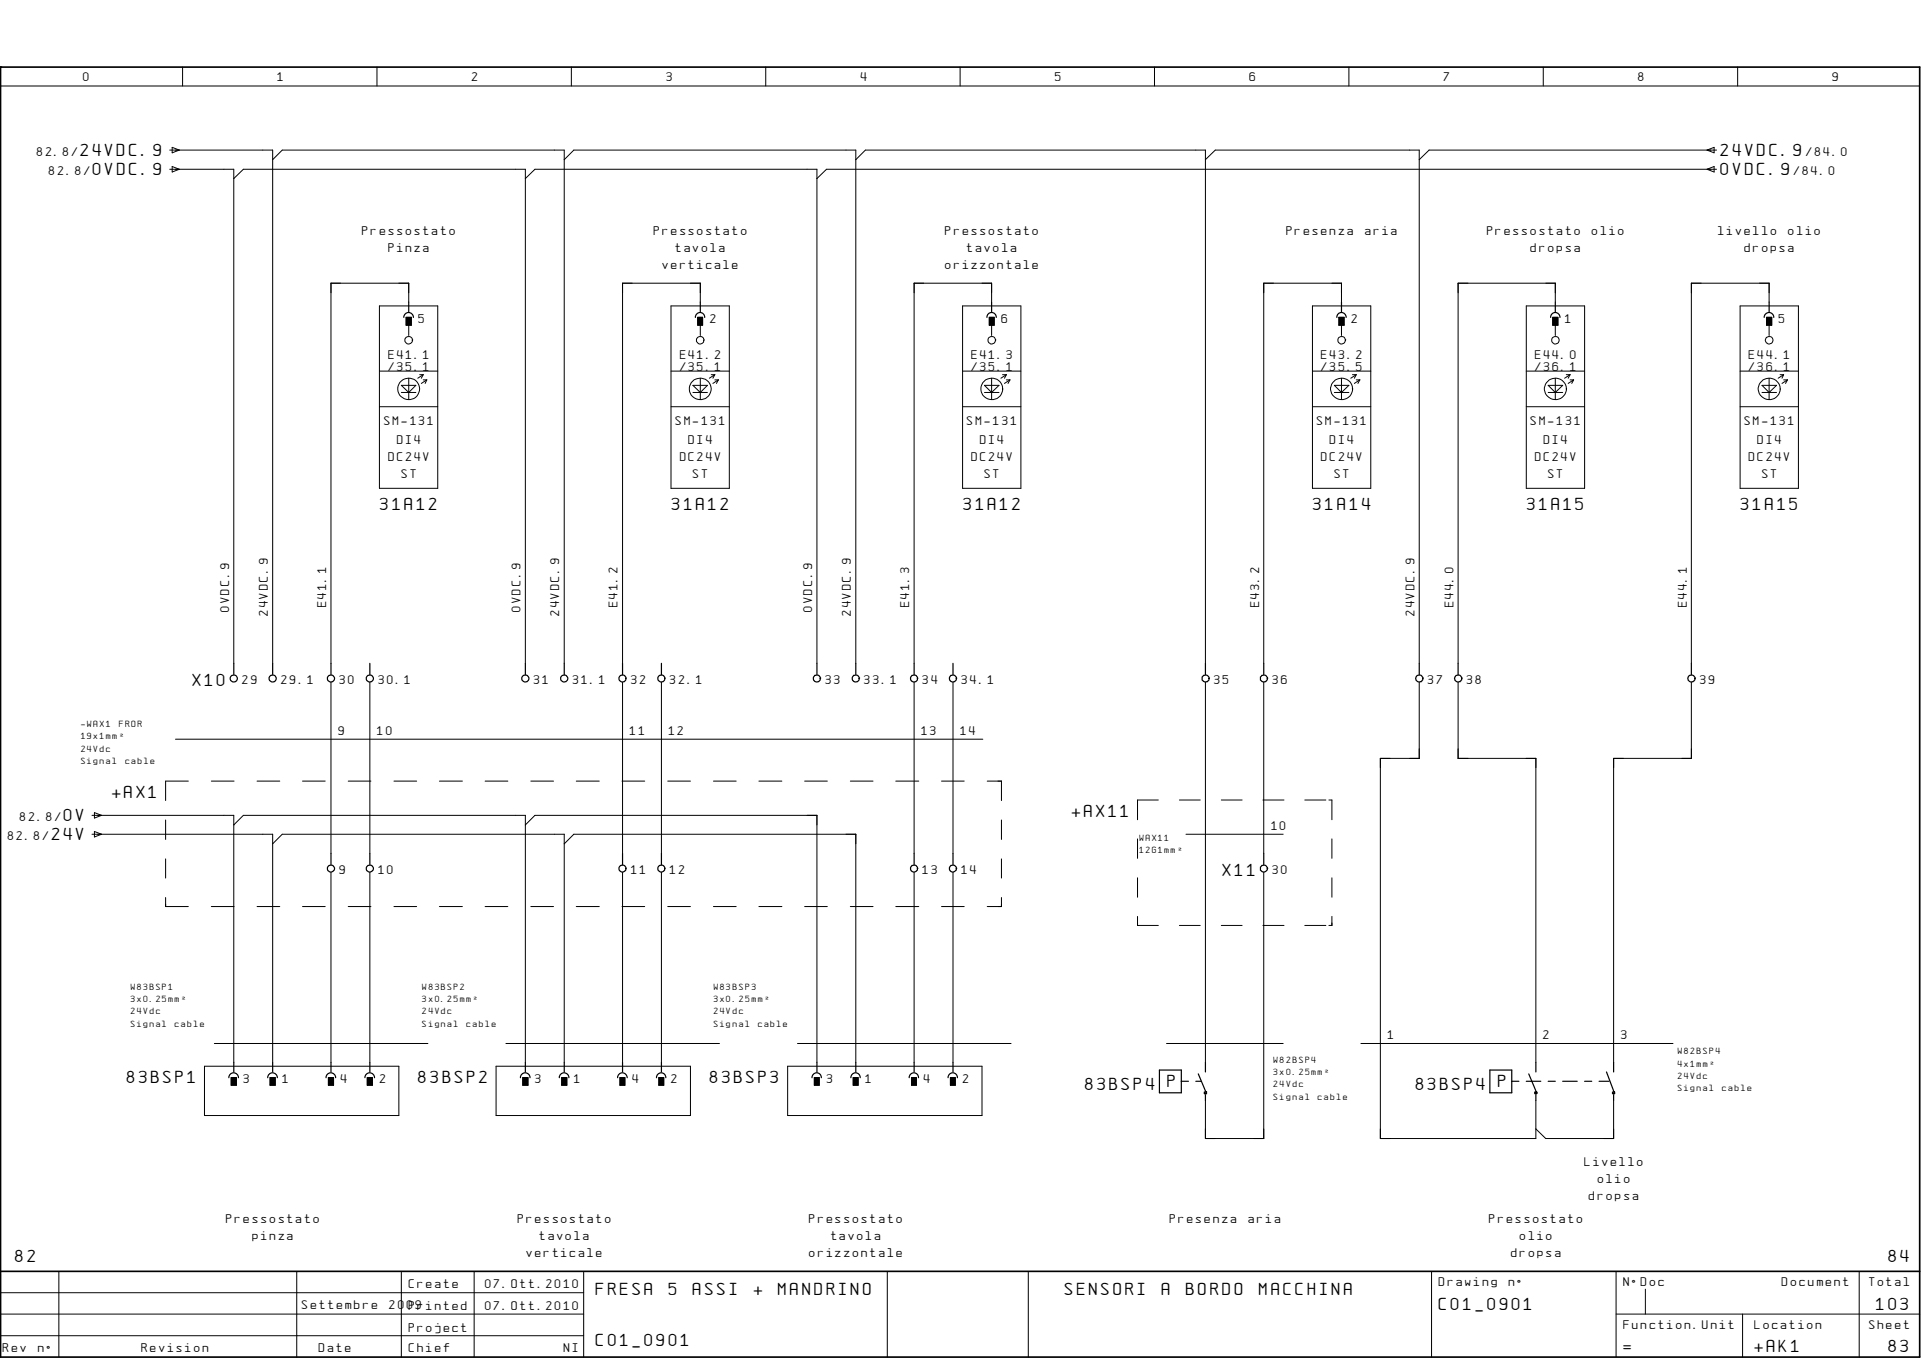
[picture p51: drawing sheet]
<svg xmlns="http://www.w3.org/2000/svg" width="297mm" height="210mm" viewBox="0 0 297 210" stroke-linecap="round" stroke-linejoin="round" font-family="sans-serif">
<defs><g id="words">
<g font-size="2.2">
<text x="12.4" y="24.1">24VDC.9</text>
<text x="14.3" y="27.1">0VDC.9</text>
<text x="266.1" y="24.1">24VDC.9</text>
<text x="266.1" y="27.1">0VDC.9</text>
<text x="58.8" y="78.8">31A12</text>
<text x="103.9" y="78.8">31A12</text>
<text x="149" y="78.8">31A12</text>
<text x="203.1" y="78.8">31A14</text>
<text x="236.1" y="78.8">31A15</text>
<text x="269.2" y="78.8">31A15</text>
<text x="29.8" y="106">X10</text>
<text x="17.4" y="123.3">+AX1</text>
<text x="8" y="129.9">24V</text>
<text x="9.9" y="127">0V</text>
<text x="165.7" y="126.3">+AX11</text>
<text x="189.1" y="135.3">X11</text>
<text x="19.6" y="167.4">83BSP1</text>
<text x="64.7" y="167.4">83BSP2</text>
<text x="109.8" y="167.4">83BSP3</text>
<text x="167.8" y="168.4">83BSP4</text>
<text x="180.5" y="168.1">P</text>
<text x="218.9" y="168.4">83BSP4</text>
<text x="231.6" y="168.1">P</text>
<text x="2.4" y="195.1">82</text>
<text x="292" y="195.1">84</text>
<text x="92.2" y="200.2">FRESA</text>
<text x="103.4" y="200.2">5</text>
<text x="107.1" y="200.2">ASSI</text>
<text x="116.5" y="200.2">+</text>
<text x="120.3" y="200.2">MANDRINO</text>
<text x="164.6" y="200.2">SENSORI</text>
<text x="179.7" y="200.2">A</text>
<text x="183.4" y="200.2">BORDO</text>
<text x="194.7" y="200.2">MACCHINA</text>
<text x="222.5" y="202.4">C01_0901</text>
<text x="290.1" y="202.4">103</text>
<text x="92.2" y="208">C01_0901</text>
<text x="251" y="209">=</text>
<text x="271.3" y="209">+AK1</text>
<text x="292" y="209">83</text>
</g>
<g font-size="1.5">
<text x="12.9" y="12.6">0</text>
<text x="42.9" y="12.6">1</text>
<text x="73" y="12.6">2</text>
<text x="103" y="12.6">3</text>
<text x="133.1" y="12.6">4</text>
<text x="163.1" y="12.6">5</text>
<text x="193.2" y="12.6">6</text>
<text x="223.3" y="12.6">7</text>
<text x="253.3" y="12.6">8</text>
<text x="283.3" y="12.6">9</text>
<text x="5.7" y="24.1">82.8/</text>
<text x="7.6" y="27.1">82.8/</text>
<text x="277.4" y="27.1">/84.0</text>
<text x="279.3" y="24.1">/84.0</text>
<text x="56" y="36.3">Pressostato</text>
<text x="60.1" y="38.9">Pinza</text>
<text x="101.1" y="36.3">Pressostato</text>
<text x="102.4" y="41.6">verticale</text>
<text x="104.5" y="38.9">tavola</text>
<text x="146.2" y="36.3">Pressostato</text>
<text x="146.2" y="41.6">orizzontale</text>
<text x="149.5" y="38.9">tavola</text>
<text x="198.9" y="36.3">Presenza</text>
<text x="211.1" y="36.3">aria</text>
<text x="230" y="36.3">Pressostato</text>
<text x="236.7" y="38.9">dropsa</text>
<text x="246.2" y="36.3">olio</text>
<text x="265.7" y="36.3">livello</text>
<text x="269.7" y="38.9">dropsa</text>
<text x="276.5" y="36.3">olio</text>
<text x="64.7" y="49.9">5</text>
<text x="109.8" y="49.9">2</text>
<text x="154.9" y="49.9">6</text>
<text x="209" y="49.9">2</text>
<text x="242" y="49.9">1</text>
<text x="275.1" y="49.9">5</text>
<text x="60.1" y="55.5">E41.1</text>
<text x="60.1" y="57.4">/35.1</text>
<text x="105.2" y="55.5">E41.2</text>
<text x="105.2" y="57.4">/35.1</text>
<text x="150.2" y="55.5">E41.3</text>
<text x="150.2" y="57.4">/35.1</text>
<text x="204.3" y="55.5">E43.2</text>
<text x="204.3" y="57.4">/35.5</text>
<text x="237.4" y="55.5">E44.0</text>
<text x="237.4" y="57.4">/36.1</text>
<text x="270.4" y="55.5">E44.1</text>
<text x="270.4" y="57.4">/36.1</text>
<text x="59.4" y="65.7">SM-131</text>
<text x="104.5" y="65.7">SM-131</text>
<text x="149.5" y="65.7">SM-131</text>
<text x="203.6" y="65.7">SM-131</text>
<text x="236.7" y="65.7">SM-131</text>
<text x="269.7" y="65.7">SM-131</text>
<text x="60.1" y="71.2">DC24V</text>
<text x="61.4" y="68.6">DI4</text>
<text x="105.2" y="71.2">DC24V</text>
<text x="106.5" y="68.6">DI4</text>
<text x="150.2" y="71.2">DC24V</text>
<text x="151.6" y="68.6">DI4</text>
<text x="204.3" y="71.2">DC24V</text>
<text x="205.7" y="68.6">DI4</text>
<text x="237.4" y="71.2">DC24V</text>
<text x="238.7" y="68.6">DI4</text>
<text x="270.4" y="71.2">DC24V</text>
<text x="271.8" y="68.6">DI4</text>
<text x="62.1" y="73.9">ST</text>
<text x="107.1" y="73.9">ST</text>
<text x="152.2" y="73.9">ST</text>
<text x="206.3" y="73.9">ST</text>
<text x="239.4" y="73.9">ST</text>
<text x="272.5" y="73.9">ST</text>
<text x="35.4" y="94.5" transform="rotate(-90 35.4 94.5)">0VDC.9</text>
<text x="41.4" y="95.2" transform="rotate(-90 41.4 95.2)">24VDC.9</text>
<text x="50.4" y="93.9" transform="rotate(-90 50.4 93.9)">E41.1</text>
<text x="80.5" y="94.5" transform="rotate(-90 80.5 94.5)">0VDC.9</text>
<text x="86.5" y="95.2" transform="rotate(-90 86.5 95.2)">24VDC.9</text>
<text x="95.5" y="93.9" transform="rotate(-90 95.5 93.9)">E41.2</text>
<text x="125.6" y="94.5" transform="rotate(-90 125.6 94.5)">0VDC.9</text>
<text x="131.6" y="95.2" transform="rotate(-90 131.6 95.2)">24VDC.9</text>
<text x="140.6" y="93.9" transform="rotate(-90 140.6 93.9)">E41.3</text>
<text x="194.7" y="93.9" transform="rotate(-90 194.7 93.9)">E43.2</text>
<text x="218.7" y="95.2" transform="rotate(-90 218.7 95.2)">24VDC.9</text>
<text x="224.7" y="93.9" transform="rotate(-90 224.7 93.9)">E44.0</text>
<text x="260.8" y="93.9" transform="rotate(-90 260.8 93.9)">E44.1</text>
<text x="37.5" y="105.7">29</text>
<text x="43.5" y="105.7">29.1</text>
<text x="52.5" y="105.7">30</text>
<text x="58.5" y="105.7">30.1</text>
<text x="82.5" y="105.7">31</text>
<text x="88.6" y="105.7">31.1</text>
<text x="97.6" y="105.7">32</text>
<text x="103.6" y="105.7">32.1</text>
<text x="127.6" y="105.7">33</text>
<text x="133.6" y="105.7">33.1</text>
<text x="142.7" y="105.7">34</text>
<text x="148.7" y="105.7">34.1</text>
<text x="187.7" y="105.7">35</text>
<text x="196.8" y="105.7">36</text>
<text x="220.8" y="105.7">37</text>
<text x="226.8" y="105.7">38</text>
<text x="262.9" y="105.7">39</text>
<text x="52.3" y="113.5">9</text>
<text x="58.3" y="113.5">10</text>
<text x="97.4" y="113.5">11</text>
<text x="103.4" y="113.5">12</text>
<text x="142.5" y="113.5">13</text>
<text x="148.5" y="113.5">14</text>
<text x="1.2" y="129.9">82.8/</text>
<text x="3.1" y="127">82.8/</text>
<text x="196.6" y="128.2">10</text>
<text x="52.5" y="135.1">9</text>
<text x="58.5" y="135.1">10</text>
<text x="97.6" y="135.1">11</text>
<text x="103.6" y="135.1">12</text>
<text x="142.7" y="135.1">13</text>
<text x="148.7" y="135.1">14</text>
<text x="196.8" y="135.1">30</text>
<text x="214.6" y="160.6">1</text>
<text x="238.6" y="160.6">2</text>
<text x="250.7" y="160.6">3</text>
<text x="37.7" y="167.4">3</text>
<text x="43.7" y="167.4">1</text>
<text x="52.7" y="167.4">4</text>
<text x="58.7" y="167.4">2</text>
<text x="82.8" y="167.4">3</text>
<text x="88.8" y="167.4">1</text>
<text x="97.8" y="167.4">4</text>
<text x="103.8" y="167.4">2</text>
<text x="127.8" y="167.4">3</text>
<text x="133.9" y="167.4">1</text>
<text x="142.9" y="167.4">4</text>
<text x="148.9" y="167.4">2</text>
<text x="245" y="180.3">Livello</text>
<text x="245.7" y="185.5">dropsa</text>
<text x="247.1" y="182.9">olio</text>
<text x="35" y="189.1">Pressostato</text>
<text x="39" y="191.7">pinza</text>
<text x="80" y="189.1">Pressostato</text>
<text x="83.4" y="191.7">tavola</text>
<text x="125.1" y="189.1">Pressostato</text>
<text x="128.5" y="191.7">tavola</text>
<text x="180.9" y="189.1">Presenza</text>
<text x="193" y="189.1">aria</text>
<text x="230.3" y="189.1">Pressostato</text>
<text x="235" y="191.7">olio</text>
<text x="81.4" y="194.4">verticale</text>
<text x="125.1" y="194.4">orizzontale</text>
<text x="233.7" y="194.4">dropsa</text>
<text x="46.7" y="202.4">Settembre</text>
<text x="60.2" y="202.4">2009</text>
<text x="63.2" y="199.1">Create</text>
<text x="63.2" y="202.4">Printed</text>
<text x="75" y="199.1">07.Ott.2010</text>
<text x="75" y="202.4">07.Ott.2010</text>
<text x="222.5" y="198.8">Drawing</text>
<text x="233.3" y="198.8">nø</text>
<text x="251" y="198.8">NøDoc</text>
<text x="275.5" y="198.8">Document</text>
<text x="289" y="198.8">Total</text>
<text x=".5" y="209">Rev</text>
<text x="5.9" y="209">nø</text>
<text x="21.9" y="209">Revision</text>
<text x="49.3" y="209">Date</text>
<text x="63.2" y="205.8">Project</text>
<text x="63.2" y="209">Chief</text>
<text x="87.2" y="209">NI</text>
<text x="251" y="205.4">Function.Unit</text>
<text x="271.3" y="205.4">Location</text>
<text x="289" y="205.4">Sheet</text>
</g>
<g font-size="1.1">
<text x="12.5" y="112.4">-WAX1</text>
<text x="18.4" y="112.4">FROR</text>
<text x="12.5" y="114.3">19x1mmý</text>
<text x="12.5" y="116.2">24Vdc</text>
<text x="12.5" y="118.1">Signal</text>
<text x="19.4" y="118.1">cable</text>
<text x="176.2" y="129.9">WAX11</text>
<text x="176.2" y="131.8">12G1mmý</text>
<text x="20.2" y="153">W83BSP1</text>
<text x="20.2" y="154.9">3x0.25mmý</text>
<text x="65.3" y="153">W83BSP2</text>
<text x="65.3" y="154.9">3x0.25mmý</text>
<text x="110.4" y="153">W83BSP3</text>
<text x="110.4" y="154.9">3x0.25mmý</text>
<text x="20.2" y="156.8">24Vdc</text>
<text x="20.2" y="158.7">Signal</text>
<text x="27" y="158.7">cable</text>
<text x="65.3" y="156.8">24Vdc</text>
<text x="65.3" y="158.7">Signal</text>
<text x="72.1" y="158.7">cable</text>
<text x="110.4" y="156.8">24Vdc</text>
<text x="110.4" y="158.7">Signal</text>
<text x="117.2" y="158.7">cable</text>
<text x="196.9" y="164.3">W82BSP4</text>
<text x="196.9" y="166.2">3x0.25mmý</text>
<text x="259.5" y="163">W82BSP4</text>
<text x="259.5" y="164.9">4x1mmý</text>
<text x="259.5" y="166.8">24Vdc</text>
<text x="196.9" y="168.1">24Vdc</text>
<text x="196.9" y="170">Signal</text>
<text x="203.8" y="170">cable</text>
<text x="259.5" y="168.7">Signal</text>
<text x="266.3" y="168.7">cable</text>
</g>
</g></defs>
<path d="M.1 10.4h.1M.1 10.4h296.7v199.4h-296.7zM.1 196.5h296.7" fill="none" stroke="#000" stroke-width=".26"/>
<g fill="none" stroke="#000" stroke-width=".15">
<path d="M.1 13.3h296.7M28.2 10.4v2.9M58.3 10.4v2.9M88.3 10.4v2.9M118.4 10.4v2.9M148.5 10.4v2.9M178.5 10.4v2.9M208.6 10.4v2.9M238.6 10.4v2.9M268.7 10.4v2.9M26.2 26.2h9.9v76.3M26.2 23.2h16v79.3"/>
<path d="M26.6 22.8l1.1 .4-1.1 .4zM26.6 25.7l1.1 .5-1.1 .4zM36.1 27.6l1.5-1.4h43.6v76.3M42.2 24.7l1.4-1.5h43.6v79.3M81.2 27.6l1.5-1.4h43.6v76.3M87.2 24.7l1.5-1.5h43.6v79.3M132.3 24.7l1.5-1.5h52.6v79.3M186.4 24.7l1.5-1.5h31.6v79.3M263.9 23.2l1.1-.4v.8zM263.9 26.2l1.1-.5v.9zM265.4 26.2h-137.6l-1.5 1.4M265.4 23.2h-44.4l-1.5 1.5"/>
<path d="M58.7 47.3h9v28.2h-9zM58.7 57.4h9M62.1 59.6h2.2l-1.1 1.1zM63.2 49.7h.1M63.2 46.7v-2.9h-12v58.7M63.2 49.7v2.2M63.2 58.5v3.3M64.9 57.9h.5M65.4 57.9l-.8 .6M65.4 57.9l-.3 .6M65.4 58.7h.6M66 58.7l-.9 .6"/>
<path d="M66 58.7l-.3 .6M103.8 47.3h9v28.2h-9zM103.8 57.4h9M107.1 59.6h2.3l-1.1 1.1zM108.3 49.7h.1M108.3 46.7v-2.9h-12v58.7M108.3 49.7v2.2M108.3 58.5v3.3M110 57.9h.5M110.5 58.7h.6M110.5 57.9l-.8 .6M110.5 57.9l-.3 .6"/>
<path d="M111.1 58.7l-.9 .6M111.1 58.7l-.3 .6M148.8 47.3h9.1v28.2h-9.1zM148.8 57.4h9.1M152.2 59.6h2.3l-1.2 1.1zM153.3 49.7h.1M153.3 46.7v-2.9h-12v58.7M153.3 49.7v2.2M153.3 58.5v3.3M155 57.9h.6M155.6 58.7h.6M155.6 57.9l-.8 .6"/>
<path d="M155.6 57.9l-.3 .6M156.2 58.7l-.9 .6M156.2 58.7l-.3 .6M202.9 47.3h9.1v28.2h-9.1zM202.9 57.4h9.1M206.3 59.6h2.3l-1.2 1.1zM206.5 58.7a1.69 1.69 0 0 1 2.2 .3 1.69 1.69 0 0 1 0 2.2 1.69 1.69 0 0 1-2.5 0 1.69 1.69 0 0 1 .3-2.5zM207.4 49.7h.1M207.4 46.7v-2.9h-12v58.7M207.4 49.7v2.2M207.4 58.5v3.3M209.1 57.9h.6"/>
<path d="M209.7 58.7h.6M209.7 57.9l-.8 .6M209.7 57.9l-.3 .6M210.3 58.7l-.9 .6M210.3 58.7l-.3 .6M236 47.3h9v28.2h-9zM236 57.4h9M239.4 59.6h2.2l-1.1 1.1zM239.6 58.7a1.68 1.68 0 0 1 2.2 .3 1.68 1.68 0 0 1 0 2.2 1.68 1.68 0 0 1-2.5 0 1.68 1.68 0 0 1 .3-2.5zM240.5 49.7h.1M240.5 46.7v-2.9h-15v58.7M240.5 49.7v2.2"/>
<path d="M240.5 58.5v3.3M242.2 57.9h.6M242.8 58.7h.5M242.8 57.9l-.9 .6M242.8 57.9l-.3 .6M243.3 58.7l-.8 .6M243.3 58.7l-.3 .6M269.1 47.3h9v28.2h-9zM269.1 57.4h9M272.5 59.6h2.2l-1.1 1.1zM272.6 58.7a1.68 1.68 0 0 1 2.2 .3 1.68 1.68 0 0 1 0 2.2 1.68 1.68 0 0 1-2.5 0 1.68 1.68 0 0 1 .3-2.5zM273.6 49.7h.1"/>
<path d="M273.6 46.7v-2.9h-12.1v58.7M273.6 49.7v2.2M273.6 58.5v3.3M275.2 57.9h.6M275.8 58.7h.6M275.8 57.9l-.8 .6M275.8 57.9l-.3 .6M276.4 58.7l-.9 .6M276.4 58.7l-.3 .6M58.7 62.9h9M62.1 60.7h2.2M103.8 62.9h9"/>
<path d="M107.1 60.7h2.3M148.8 62.9h9.1M152.2 60.7h2.3M202.9 62.9h9.1M206.3 60.7h2.3M236 62.9h9M239.4 60.7h2.2M269.1 62.9h9M272.5 60.7h2.2M27.1 114.3h124.9M51.2 105.5v26.4M57.2 105.5v26.4"/>
<path d="M96.3 105.5v26.4M102.3 105.5v26.4M141.3 105.5v26.4M147.4 105.5v26.4M186.4 105.5v58.7M195.4 105.5v26.4M219.5 105.5v11.7h-6.1v58.8h24.1v-5.9M225.5 105.5v11.7h12v47M261.5 105.5v11.7h-12v47M14.2 126h21.9v38.2M14.2 128.9h28v35.3M14.6 125.6l1.1 .4-1.1 .4z"/>
<path d="M14.6 128.5l1.1 .4-1.1 .5zM25.6 126.7v3.1M25.6 132.8v2.9M25.6 138.7v1.4h3.5M29.1 120.7h-3.5v3M32.7 120.7h3.5M36.1 127.5l1.5-1.5h43.6v38.2M39.7 120.7h3.6M42.2 130.4l1.4-1.5h43.6v35.3M46.8 120.7h3.5M51.2 134.8v29.4M53.8 120.7h3.6"/>
<path d="M57.2 134.8v29.4M60.9 120.7h3.5M67.9 120.7h3.6M75 120.7h3.5M81.2 127.5l1.5-1.5h43.6v38.2M82.1 120.7h3.5M87.2 130.4l1.5-1.5h43.6v35.3M89.1 120.7h3.6M96.2 120.7h3.5M96.3 134.8v29.4M102.3 134.8v29.4M103.2 120.7h3.6"/>
<path d="M110.3 120.7h3.5M117.3 120.7h3.6M124.4 120.7h3.5M131.5 120.7h3.5M138.5 120.7h3.6M141.3 134.8v29.4M145.6 120.7h3.5M147.4 134.8v29.4M152.7 120.7h2.2v3M154.9 138.7v1.4h-2.2M154.9 126.7v3.1M154.9 132.8v2.9"/>
<path d="M175.9 129.7v3M175.9 135.7v3M179.1 123.7h-3.2v3M182.4 123.7h3.2M183.4 128.9h15M188.8 123.7h3.3M195.3 123.7h3.2M195.4 134.8v41.2h-9v-5.9M201.8 123.7h3.2M205.5 123.7h.4v3M205.9 129.7v3M205.9 135.7v3"/>
<path d="M32.7 140.1h3.5M39.7 140.1h3.6M46.8 140.1h3.5M53.8 140.1h3.6M60.9 140.1h3.5M67.9 140.1h3.6M75 140.1h3.5M82.1 140.1h3.5M89.1 140.1h3.6M96.2 140.1h3.5M103.2 140.1h3.6M110.3 140.1h3.5"/>
<path d="M117.3 140.1h3.6M124.4 140.1h3.5M131.5 140.1h3.5M138.5 140.1h3.6M145.6 140.1h3.5M175.9 141.6v1.4h3.2M182.4 143h3.2M188.8 143h3.3M195.3 143h3.2M201.8 143h3.2M205.9 141.6v1.4h-.4M31.6 164.8h30.1v7.6h-30.1z"/>
<path d="M33.1 161.3h33.1M76.7 164.8h30.1v7.6h-30.1zM78.2 161.3h33M121.8 164.8h30v7.6h-30zM123.3 161.3h33M180.4 161.3h18M210.4 161.3h48.3M249.5 170.1v5.9h-10.5l-1.5-1.5M.1 196.9v12.9M.1 199.8h90.2M9.1 196.5v13.3M45.9 196.5v13.3"/>
<path d="M62.1 196.5v13.3M73.3 196.5v13.3M90.3 196.5v13.3M137.2 196.5v13.3M159 196.5v13.3M221.4 196.5v13.3M249.9 196.5v13.3M254.4 199.3v3.8M287.5 196.5v13.3M.1 203.1h90.2M.1 206.5h90.2M249.9 203.1h46.9"/>
<path d="M269.4 203.1v6.7"/>
<circle cx="63.2" cy="52.6" r=".59"/>
<circle cx="108.3" cy="52.6" r=".59"/>
<circle cx="153.4" cy="52.6" r=".59"/>
<circle cx="207.5" cy="52.6" r=".59"/>
<circle cx="240.5" cy="52.6" r=".58"/>
<circle cx="273.6" cy="52.6" r=".59"/>
<circle cx="63.2" cy="60.1" r="1.68"/>
<circle cx="108.3" cy="60.1" r="1.69"/>
<circle cx="153.4" cy="60.1" r="1.68"/>
</g>
<g fill="none" stroke="#000" stroke-width=".19">
<path d="M62.4 49.1a.74 .74 0 0 1 .8-.8 .74 .74 0 0 1 .7 .8M62.8 49.1h.8v1.1h-.8zM63.2 46.7v1.5M107.5 49.1a.72 .72 0 0 1 .7-.8 .72 .72 0 0 1 .8 .8M107.9 49.1h.7v1.1h-.7zM108.3 46.7v1.5M152.6 49.1a.72 .72 0 0 1 .7-.8 .72 .72 0 0 1 .7 .8M153 49.1h.7v1.1h-.7zM153.3 46.7v1.5M206.7 49.1a.72 .72 0 0 1 .7-.8 .72 .72 0 0 1 .7 .8M207 49.1h.8v1.1h-.8zM207.4 46.7v1.5"/>
<path d="M239.8 49.1a.72 .72 0 0 1 .7-.8 .72 .72 0 0 1 .7 .8M240.1 49.1h.8v1.1h-.8zM240.5 46.7v1.5M272.8 49.1a.74 .74 0 0 1 .7-.8 .74 .74 0 0 1 .8 .8M273.2 49.1h.7v1.1h-.7zM273.6 46.7v1.5M36.1 102.5v1.8M42.2 102.5v1.8M51.2 102.5v1.8M57.2 102.5v1.8M81.2 102.5v1.8M87.2 102.5v1.8"/>
<path d="M96.3 102.5v1.8M102.3 102.5v1.8M126.3 102.5v1.8M132.3 102.5v1.8M141.3 102.5v1.8M147.4 102.5v1.8M186.1 104.4a.56 .56 0 0 1 .7 .1 .56 .56 0 0 1 0 .7 .59 .59 0 0 1-.9-.1v-.5zM186.4 102.5v1.8M195.1 104.4a.57 .57 0 0 1 .8 .2 .57 .57 0 0 1-.2 .8 .7 .7 0 0 1-.8-.3v-.5zM195.4 102.5v1.8M219.5 102.5v1.8M225.5 102.5v1.8"/>
<path d="M261.5 102.5v1.8M51.2 131.9v1.7M57.2 131.9v1.7M96.3 131.9v1.7M102.3 131.9v1.7M141.3 131.9v1.7M147.4 131.9v1.7M195.1 133.8a.55 .55 0 0 1 .7 .1 .55 .55 0 0 1-.1 .8 .55 .55 0 0 1-.8-.2v-.5zM195.4 131.9v1.7M35.4 166.6a.74 .74 0 0 1 .7-.8 .74 .74 0 0 1 .8 .8M35.8 166.6h.7v1.1h-.7zM36.1 164.2v1.5"/>
<path d="M41.4 166.6a.74 .74 0 0 1 .7-.8 .74 .74 0 0 1 .8 .8M41.8 166.6h.7v1.1h-.7zM42.2 164.2v1.5M50.4 166.6a.74 .74 0 0 1 .8-.8 .74 .74 0 0 1 .7 .8M50.8 166.6h.8v1.1h-.8zM51.2 164.2v1.5M56.4 166.6a.74 .74 0 0 1 .8-.8 .74 .74 0 0 1 .7 .8M56.8 166.6h.8v1.1h-.8zM57.2 164.2v1.5M80.5 166.6a.74 .74 0 0 1 .7-.8 .74 .74 0 0 1 .8 .8M80.9 166.6h.7v1.1h-.7zM81.2 164.2v1.5"/>
<path d="M86.5 166.6a.74 .74 0 0 1 .7-.8 .74 .74 0 0 1 .8 .8M86.9 166.6h.7v1.1h-.7zM87.2 164.2v1.5M95.5 166.6a.74 .74 0 0 1 .7-.8 .74 .74 0 0 1 .8 .8M95.9 166.6h.7v1.1h-.7zM96.3 164.2v1.5M101.5 166.6a.72 .72 0 0 1 .7-.8 .72 .72 0 0 1 .8 .8M101.9 166.6h.7v1.1h-.7zM102.3 164.2v1.5M125.6 166.6a.72 .72 0 0 1 .7-.8 .72 .72 0 0 1 .7 .8M125.9 166.6h.8v1.1h-.8zM126.3 164.2v1.5"/>
<path d="M131.6 166.6a.72 .72 0 0 1 .7-.8 .72 .72 0 0 1 .7 .8M131.9 166.6h.8v1.1h-.8zM132.3 164.2v1.5M140.6 166.6a.72 .72 0 0 1 .7-.8 .72 .72 0 0 1 .7 .8M141 166.6h.7v1.1h-.7zM141.3 164.2v1.5M146.6 166.6a.72 .72 0 0 1 .7-.8 .72 .72 0 0 1 .7 .8M147 166.6h.7v1.1h-.7zM147.4 164.2v1.5M179.3 165.4h3.4v3.5h-3.4zM182.7 167.1h1.1M184.9 167.1h.8"/>
<path d="M185.3 166l1.1 2.6M186.2 168.8h.4v.2l-.3 .1zM186.4 164.2v1.5M186.4 169.2v.9M230.4 165.4h3.4v3.5h-3.4zM233.8 167.1h1.1M236 167.1h2.2M236.4 166l1.1 2.6M237.3 168.8l.3-.1 .1 .2-.1 .2h-.2zM237.5 164.2v1.5M237.5 169.2v.9M239.4 167.1h1.1"/>
<path d="M241.6 167.1h2.3M245 167.1h1.1M247.3 167.1h1.5M248.4 165.7l1.1 2.9M249.3 168.8l.3-.1 .1 .2-.1 .2h-.2zM249.5 164.2v1.5M249.5 169.2v.9"/>
<circle cx="36.1" cy="104.9" r=".55"/>
<circle cx="42.2" cy="104.9" r=".55"/>
<circle cx="51.2" cy="104.9" r=".55"/>
<circle cx="57.2" cy="104.9" r=".55"/>
<circle cx="81.2" cy="104.9" r=".55"/>
<circle cx="87.2" cy="104.9" r=".55"/>
<circle cx="96.3" cy="104.9" r=".55"/>
<circle cx="102.3" cy="104.9" r=".55"/>
<circle cx="126.3" cy="104.8" r=".56"/>
<circle cx="132.3" cy="104.8" r=".56"/>
<circle cx="141.3" cy="104.8" r=".56"/>
<circle cx="147.4" cy="104.8" r=".56"/>
<circle cx="219.5" cy="104.9" r=".56"/>
<circle cx="225.5" cy="104.9" r=".56"/>
<circle cx="261.6" cy="104.9" r=".56"/>
<circle cx="51.2" cy="134.2" r=".55"/>
<circle cx="57.2" cy="134.2" r=".55"/>
<circle cx="96.3" cy="134.2" r=".55"/>
<circle cx="102.3" cy="134.2" r=".55"/>
<circle cx="141.3" cy="134.2" r=".56"/>
<circle cx="147.3" cy="134.2" r=".56"/>
</g>
<g fill="#000">
<path d="M62.8 49.1h.8v1.1h-.8zM107.9 49.1h.7v1.1h-.7zM153 49.1h.7v1.1h-.7zM207 49.1h.8v1.1h-.8zM240.1 49.1h.8v1.1h-.8zM273.2 49.1h.7v1.1h-.7zM35.8 166.6h.7v1.1h-.7zM41.8 166.6h.7v1.1h-.7zM50.8 166.6h.8v1.1h-.8zM56.8 166.6h.8v1.1h-.8zM80.9 166.6h.7v1.1h-.7zM86.9 166.6h.7v1.1h-.7z"/>
<path d="M95.9 166.6h.7v1.1h-.7zM101.9 166.6h.7v1.1h-.7zM125.9 166.6h.8v1.1h-.8zM131.9 166.6h.8v1.1h-.8zM141 166.6h.7v1.1h-.7zM147 166.6h.7v1.1h-.7z"/>
</g>
<use href="#words"/>
</svg>
